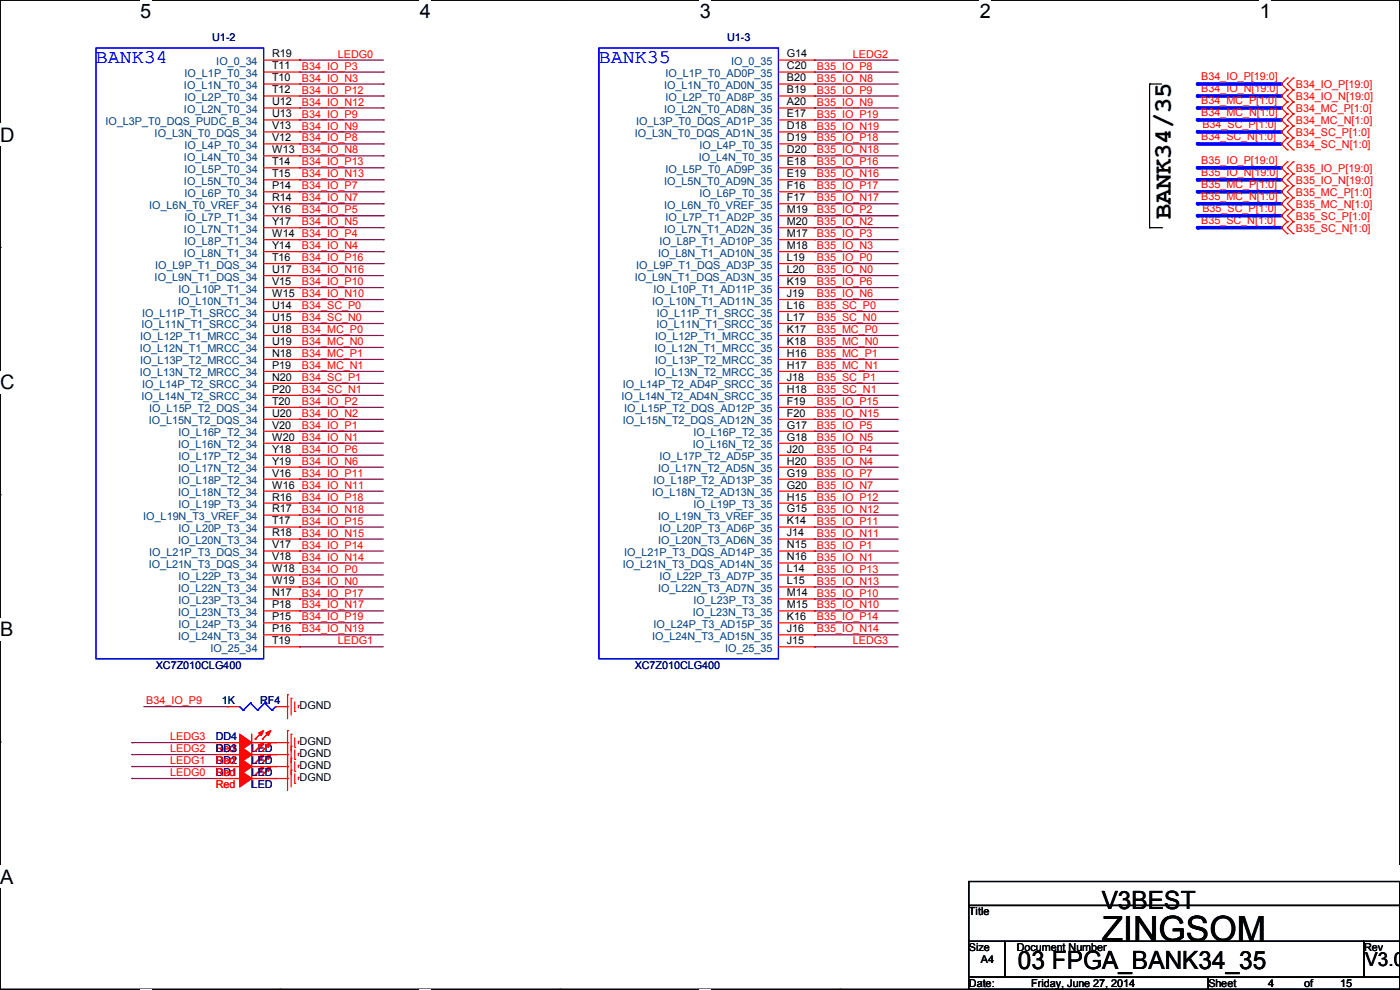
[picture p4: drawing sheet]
<svg xmlns="http://www.w3.org/2000/svg" width="297mm" height="210mm" viewBox="0 0 297 210" stroke-linecap="round" stroke-linejoin="round" font-family="sans-serif">
<defs><g id="words">
<text font-size="7.4" x="233.7" y="199.7">ZINGSOM</text>
<g font-size="5.3">
<text x="248.4" y="46.5" transform="rotate(-90 248.4 46.5)">BANK34/35</text>
<text x="233.7" y="192.8">V3BEST</text>
<text x="215.9" y="205.5">03 FPGA_BANK34_35</text>
</g>
<g font-size="4.2">
<text x="29.7" y="3.9">5</text>
<text x="89.1" y="3.9">4</text>
<text x="148.5" y="3.9">3</text>
<text x="207.9" y="3.9">2</text>
<text x="267.2" y="3.9">1</text>
<text x="0" y="30.1">D</text>
<text x="0" y="82.5">C</text>
<text x="0" y="135">B</text>
<text x="0" y="187.4">A</text>
<text x="297" y="187.4">A</text>
</g>
<g font-size="4.1" fill="#00f">
<text x="20.4" y="13.5">BANK34</text>
<text x="127" y="13.5">BANK35</text>
</g>
<text font-size="4.1" x="289.6" y="204.9">V3.0</text>
<g font-size="2.3" fill="#000080">
<text x="45" y="8.7">U1-2</text>
<text x="154.2" y="8.7">U1-3</text>
<text x="33.1" y="141.8">XC7Z010CLG400</text>
<text x="134.7" y="141.8">XC7Z010CLG400</text>
<text x="47" y="149.4">1K</text>
<text x="55.2" y="149.4">RF4</text>
<text x="45.8" y="157.1">DD4</text>
<text x="45.8" y="159.6">DD3</text>
<text x="53.4" y="159.6">LED</text>
<text x="45.8" y="164.7">DD1</text>
<text x="45.8" y="162.1">DD2</text>
<text x="53.4" y="167.2">LED</text>
<text x="53.4" y="164.7">LED</text>
<text x="53.4" y="162.1">LED</text>
</g>
<g font-size="2.3" fill="#004080">
<text x="39.2" y="16.3">IO_L1P_T0_34</text>
<text x="45.9" y="13.8">IO_0_34</text>
<text x="141.1" y="16.3">IO_L1P_T0_AD0P_35</text>
<text x="155.1" y="13.8">IO_0_35</text>
<text x="39" y="18.9">IO_L1N_T0_34</text>
<text x="39" y="24">IO_L2N_T0_34</text>
<text x="39.2" y="21.4">IO_L2P_T0_34</text>
<text x="140.9" y="18.9">IO_L1N_T0_AD0N_35</text>
<text x="140.9" y="24">IO_L2N_T0_AD8N_35</text>
<text x="141.1" y="21.4">IO_L2P_T0_AD8P_35</text>
<text x="22.4" y="26.5">IO_L3P_T0_DQS_PUDC_B_34</text>
<text x="32.8" y="29">IO_L3N_T0_DQS_34</text>
<text x="134.7" y="29">IO_L3N_T0_DQS_AD1N_35</text>
<text x="134.9" y="26.5">IO_L3P_T0_DQS_AD1P_35</text>
<text x="39" y="34.1">IO_L4N_T0_34</text>
<text x="39.2" y="31.6">IO_L4P_T0_34</text>
<text x="148.3" y="34.1">IO_L4N_T0_35</text>
<text x="148.4" y="31.6">IO_L4P_T0_35</text>
<text x="39" y="39.2">IO_L5N_T0_34</text>
<text x="39.2" y="36.7">IO_L5P_T0_34</text>
<text x="39.2" y="41.7">IO_L6P_T0_34</text>
<text x="140.9" y="39.2">IO_L5N_T0_AD9N_35</text>
<text x="141.1" y="36.7">IO_L5P_T0_AD9P_35</text>
<text x="148.4" y="41.7">IO_L6P_T0_35</text>
<text x="31.7" y="44.3">IO_L6N_T0_VREF_34</text>
<text x="39.2" y="46.8">IO_L7P_T1_34</text>
<text x="140.9" y="44.3">IO_L6N_T0_VREF_35</text>
<text x="141.1" y="46.8">IO_L7P_T1_AD2P_35</text>
<text x="39" y="49.4">IO_L7N_T1_34</text>
<text x="39.2" y="51.9">IO_L8P_T1_34</text>
<text x="139.9" y="51.9">IO_L8P_T1_AD10P_35</text>
<text x="140.9" y="49.4">IO_L7N_T1_AD2N_35</text>
<text x="32.8" y="59.5">IO_L9N_T1_DQS_34</text>
<text x="32.9" y="57">IO_L9P_T1_DQS_34</text>
<text x="39" y="54.4">IO_L8N_T1_34</text>
<text x="134.7" y="59.5">IO_L9N_T1_DQS_AD3N_35</text>
<text x="134.9" y="57">IO_L9P_T1_DQS_AD3P_35</text>
<text x="139.6" y="54.4">IO_L8N_T1_AD10N_35</text>
<text x="37.8" y="64.6">IO_L10N_T1_34</text>
<text x="37.9" y="62.1">IO_L10P_T1_34</text>
<text x="138.4" y="64.6">IO_L10N_T1_AD11N_35</text>
<text x="138.6" y="62.1">IO_L10P_T1_AD11P_35</text>
<text x="30" y="69.7">IO_L11N_T1_SRCC_34</text>
<text x="30.1" y="67.1">IO_L11P_T1_SRCC_34</text>
<text x="139.2" y="69.7">IO_L11N_T1_SRCC_35</text>
<text x="139.4" y="67.1">IO_L11P_T1_SRCC_35</text>
<text x="29.6" y="74.8">IO_L12N_T1_MRCC_34</text>
<text x="29.8" y="72.2">IO_L12P_T1_MRCC_34</text>
<text x="29.8" y="77.3">IO_L13P_T2_MRCC_34</text>
<text x="138.9" y="74.8">IO_L12N_T1_MRCC_35</text>
<text x="139" y="72.2">IO_L12P_T1_MRCC_35</text>
<text x="139" y="77.3">IO_L13P_T2_MRCC_35</text>
<text x="29.6" y="79.8">IO_L13N_T2_MRCC_34</text>
<text x="30.1" y="82.4">IO_L14P_T2_SRCC_34</text>
<text x="132.1" y="82.4">IO_L14P_T2_AD4P_SRCC_35</text>
<text x="138.9" y="79.8">IO_L13N_T2_MRCC_35</text>
<text x="30" y="84.9">IO_L14N_T2_SRCC_34</text>
<text x="31.7" y="87.5">IO_L15P_T2_DQS_34</text>
<text x="131.9" y="84.9">IO_L14N_T2_AD4N_SRCC_35</text>
<text x="132.4" y="87.5">IO_L15P_T2_DQS_AD12P_35</text>
<text x="31.5" y="90">IO_L15N_T2_DQS_34</text>
<text x="37.8" y="95.1">IO_L16N_T2_34</text>
<text x="37.9" y="92.5">IO_L16P_T2_34</text>
<text x="132.1" y="90">IO_L15N_T2_DQS_AD12N_35</text>
<text x="147" y="95.1">IO_L16N_T2_35</text>
<text x="147.1" y="92.5">IO_L16P_T2_35</text>
<text x="37.8" y="100.2">IO_L17N_T2_34</text>
<text x="37.9" y="97.6">IO_L17P_T2_34</text>
<text x="139.6" y="100.2">IO_L17N_T2_AD5N_35</text>
<text x="139.9" y="97.6">IO_L17P_T2_AD5P_35</text>
<text x="37.8" y="105.2">IO_L18N_T2_34</text>
<text x="37.9" y="102.7">IO_L18P_T2_34</text>
<text x="37.9" y="107.8">IO_L19P_T3_34</text>
<text x="138.4" y="105.2">IO_L18N_T2_AD13N_35</text>
<text x="138.6" y="102.7">IO_L18P_T2_AD13P_35</text>
<text x="147.1" y="107.8">IO_L19P_T3_35</text>
<text x="30.4" y="110.3">IO_L19N_T3_VREF_34</text>
<text x="37.9" y="112.9">IO_L20P_T3_34</text>
<text x="139.6" y="110.3">IO_L19N_T3_VREF_35</text>
<text x="139.9" y="112.9">IO_L20P_T3_AD6P_35</text>
<text x="31.7" y="117.9">IO_L21P_T3_DQS_34</text>
<text x="37.8" y="115.4">IO_L20N_T3_34</text>
<text x="132.4" y="117.9">IO_L21P_T3_DQS_AD14P_35</text>
<text x="139.6" y="115.4">IO_L20N_T3_AD6N_35</text>
<text x="31.5" y="120.5">IO_L21N_T3_DQS_34</text>
<text x="37.8" y="125.6">IO_L22N_T3_34</text>
<text x="37.9" y="123">IO_L22P_T3_34</text>
<text x="132.1" y="120.5">IO_L21N_T3_DQS_AD14N_35</text>
<text x="139.6" y="125.6">IO_L22N_T3_AD7N_35</text>
<text x="139.9" y="123">IO_L22P_T3_AD7P_35</text>
<text x="37.8" y="130.6">IO_L23N_T3_34</text>
<text x="37.9" y="128.1">IO_L23P_T3_34</text>
<text x="147" y="130.6">IO_L23N_T3_35</text>
<text x="147.1" y="128.1">IO_L23P_T3_35</text>
<text x="37.8" y="135.7">IO_L24N_T3_34</text>
<text x="37.9" y="133.2">IO_L24P_T3_34</text>
<text x="138.4" y="135.7">IO_L24N_T3_AD15N_35</text>
<text x="138.6" y="133.2">IO_L24P_T3_AD15P_35</text>
<text x="44.6" y="138.3">IO_25_34</text>
<text x="153.8" y="138.3">IO_25_35</text>
</g>
<g font-size="2.3">
<text x="57.7" y="12.2">R19</text>
<text x="57.7" y="14.7">T11</text>
<text x="57.7" y="17.3">T10</text>
<text x="166.9" y="12.2">G14</text>
<text x="166.9" y="14.7">C20</text>
<text x="166.9" y="17.3">B20</text>
<text x="57.7" y="19.8">T12</text>
<text x="57.7" y="22.4">U12</text>
<text x="166.9" y="19.8">B19</text>
<text x="166.9" y="22.4">A20</text>
<text x="57.7" y="24.9">U13</text>
<text x="57.7" y="27.4">V13</text>
<text x="57.7" y="30">V12</text>
<text x="166.9" y="24.9">E17</text>
<text x="166.9" y="27.4">D18</text>
<text x="166.9" y="30">D19</text>
<text x="57.7" y="32.5">W13 B34_IO_N8</text>
<text x="57.7" y="35.1">T14</text>
<text x="166.9" y="32.5">D20</text>
<text x="166.9" y="35.1">E18</text>
<text x="57.7" y="37.6">T15</text>
<text x="57.7" y="40.1">P14</text>
<text x="166.9" y="37.6">E19</text>
<text x="166.9" y="40.1">F16</text>
<text x="57.7" y="42.7">R14</text>
<text x="57.7" y="45.2">Y16</text>
<text x="57.7" y="47.8">Y17</text>
<text x="166.9" y="42.7">F17</text>
<text x="166.9" y="45.2">M19</text>
<text x="166.9" y="47.8">M20</text>
<text x="57.7" y="50.3">W14 B34_IO_P4</text>
<text x="57.7" y="52.8">Y14</text>
<text x="166.9" y="50.3">M17</text>
<text x="166.9" y="52.8">M18</text>
<text x="57.7" y="55.4">T16</text>
<text x="57.7" y="57.9">U17</text>
<text x="166.9" y="55.4">L19</text>
<text x="166.9" y="57.9">L20</text>
<text x="57.7" y="60.5">V15</text>
<text x="57.7" y="63">W15 B34_IO_N10</text>
<text x="57.7" y="65.5">U14</text>
<text x="166.9" y="60.5">K19</text>
<text x="166.9" y="63">J19</text>
<text x="166.9" y="65.5">L16</text>
<text x="57.7" y="68.1">U15</text>
<text x="57.7" y="70.6">U18</text>
<text x="166.9" y="68.1">L17</text>
<text x="166.9" y="70.6">K17</text>
<text x="57.7" y="73.2">U19</text>
<text x="57.7" y="75.7">N18</text>
<text x="166.9" y="73.2">K18</text>
<text x="166.9" y="75.7">H16</text>
<text x="57.7" y="78.2">P19</text>
<text x="57.7" y="80.8">N20</text>
<text x="57.7" y="83.3">P20</text>
<text x="166.9" y="78.2">H17</text>
<text x="166.9" y="80.8">J18</text>
<text x="166.9" y="83.3">H18</text>
<text x="57.7" y="85.9">T20</text>
<text x="57.7" y="88.4">U20</text>
<text x="166.9" y="85.9">F19</text>
<text x="166.9" y="88.4">F20</text>
<text x="57.7" y="90.9">V20</text>
<text x="57.7" y="93.5">W20 B34_IO_N1</text>
<text x="166.9" y="90.9">G17</text>
<text x="166.9" y="93.5">G18</text>
<text x="57.7" y="96">Y18</text>
<text x="57.7" y="98.6">Y19</text>
<text x="57.7" y="101.1">V16</text>
<text x="166.9" y="96">J20</text>
<text x="166.9" y="98.6">H20</text>
<text x="166.9" y="101.1">G19</text>
<text x="57.7" y="103.6">W16 B34_IO_N11</text>
<text x="57.7" y="106.2">R16</text>
<text x="166.9" y="103.6">G20</text>
<text x="166.9" y="106.2">H15</text>
<text x="57.7" y="108.7">R17</text>
<text x="57.7" y="111.3">T17</text>
<text x="57.7" y="113.8">R18</text>
<text x="166.9" y="108.7">G15</text>
<text x="166.9" y="111.3">K14</text>
<text x="166.9" y="113.8">J14</text>
<text x="57.7" y="116.3">V17</text>
<text x="57.7" y="118.9">V18</text>
<text x="166.9" y="116.3">N15</text>
<text x="166.9" y="118.9">N16</text>
<text x="57.7" y="121.4">W18 B34_IO_P0</text>
<text x="57.7" y="124">W19 B34_IO_N0</text>
<text x="166.9" y="121.4">L14</text>
<text x="166.9" y="124">L15</text>
<text x="57.7" y="126.5">N17</text>
<text x="57.7" y="129">P18</text>
<text x="57.7" y="131.6">P15</text>
<text x="166.9" y="126.5">M14</text>
<text x="166.9" y="129">M15</text>
<text x="166.9" y="131.6">K16</text>
<text x="57.7" y="134.1">P16</text>
<text x="57.7" y="136.7">T19</text>
<text x="166.9" y="134.1">J16</text>
<text x="166.9" y="136.7">J15</text>
<text x="63.5" y="150.5">DGND</text>
<text x="63.5" y="160.6">DGND</text>
<text x="63.5" y="158.1">DGND</text>
<text x="63.5" y="163.2">DGND</text>
<text x="63.5" y="165.7">DGND</text>
<text x="205.5" y="194.1">Title</text>
<text x="205.5" y="201.8">Size</text>
<text x="215.7" y="201.8">Document Number</text>
<text x="289.4" y="201.8">Rev</text>
<text x="205.5" y="209.4">Date:</text>
<text x="208.1" y="204.3">A4</text>
<text x="218.7" y="209.4">Friday, June 27, 2014</text>
<text x="256.3" y="209.4">Sheet</text>
<text x="269" y="209.4">4</text>
<text x="276.7" y="209.4">of</text>
<text x="284.3" y="209.4">15</text>
</g>
<g font-size="2.3" fill="#f00">
<text x="64.1" y="14.8">B34_IO_P3</text>
<text x="64.1" y="17.3">B34_IO_N3</text>
<text x="71.7" y="12.2">LEDG0</text>
<text x="173.3" y="17.3">B35_IO_N8</text>
<text x="173.3" y="14.8">B35_IO_P8</text>
<text x="180.9" y="12.2">LEDG2</text>
<text x="254.8" y="17.1">B34_IO_P[19:0]</text>
<text x="64.1" y="22.4">B34_IO_N12</text>
<text x="64.1" y="19.9">B34_IO_P12</text>
<text x="173.3" y="19.9">B35_IO_P9</text>
<text x="173.3" y="22.4">B35_IO_N9</text>
<text x="254.8" y="19.6">B34_IO_N[19:0]</text>
<text x="254.8" y="22.1">B34_MC_P[1:0]</text>
<text x="274.9" y="18.6">B34_IO_P[19:0]</text>
<text x="274.9" y="21.2">B34_IO_N[19:0]</text>
<text x="274.9" y="23.7">B34_MC_P[1:0]</text>
<text x="64.1" y="27.5">B34_IO_N9</text>
<text x="64.1" y="24.9">B34_IO_P9</text>
<text x="173.3" y="24.9">B35_IO_P19</text>
<text x="173.3" y="27.5">B35_IO_N19</text>
<text x="254.8" y="29.8">B34_SC_N[1:0]</text>
<text x="254.8" y="24.7">B34_MC_N[1:0]</text>
<text x="255.1" y="27.2">B34_SC_P[1:0]</text>
<text x="274.9" y="28.8">B34_SC_P[1:0]</text>
<text x="274.9" y="26.2">B34_MC_N[1:0]</text>
<text x="64.1" y="35.1">B34_IO_P13</text>
<text x="64.1" y="30">B34_IO_P8</text>
<text x="173.3" y="30">B35_IO_P18</text>
<text x="173.3" y="32.6">B35_IO_N18</text>
<text x="173.3" y="35.1">B35_IO_P16</text>
<text x="254.8" y="34.8">B35_IO_P[19:0]</text>
<text x="274.9" y="31.3">B34_SC_N[1:0]</text>
<text x="64.1" y="40.2">B34_IO_P7</text>
<text x="64.1" y="37.6">B34_IO_N13</text>
<text x="173.3" y="37.6">B35_IO_N16</text>
<text x="173.3" y="40.2">B35_IO_P17</text>
<text x="254.8" y="37.4">B35_IO_N[19:0]</text>
<text x="254.8" y="39.9">B35_MC_P[1:0]</text>
<text x="274.9" y="38.9">B35_IO_N[19:0]</text>
<text x="274.9" y="36.4">B35_IO_P[19:0]</text>
<text x="274.9" y="41.5">B35_MC_P[1:0]</text>
<text x="64.1" y="42.7">B34_IO_N7</text>
<text x="64.1" y="47.8">B34_IO_N5</text>
<text x="64.1" y="45.3">B34_IO_P5</text>
<text x="173.3" y="42.7">B35_IO_N17</text>
<text x="173.3" y="45.3">B35_IO_P2</text>
<text x="173.3" y="47.8">B35_IO_N2</text>
<text x="254.8" y="47.5">B35_SC_N[1:0]</text>
<text x="254.8" y="42.5">B35_MC_N[1:0]</text>
<text x="255.1" y="45">B35_SC_P[1:0]</text>
<text x="274.9" y="46.6">B35_SC_P[1:0]</text>
<text x="274.9" y="44">B35_MC_N[1:0]</text>
<text x="64.1" y="52.9">B34_IO_N4</text>
<text x="173.3" y="50.3">B35_IO_P3</text>
<text x="173.3" y="52.9">B35_IO_N3</text>
<text x="274.9" y="49.1">B35_SC_N[1:0]</text>
<text x="64.1" y="55.4">B34_IO_P16</text>
<text x="64.1" y="58">B34_IO_N16</text>
<text x="173.3" y="55.4">B35_IO_P0</text>
<text x="173.3" y="58">B35_IO_N0</text>
<text x="64.1" y="60.5">B34_IO_P10</text>
<text x="64.1" y="65.6">B34_SC_P0</text>
<text x="173.3" y="65.6">B35_SC_P0</text>
<text x="173.3" y="60.5">B35_IO_P6</text>
<text x="173.3" y="63">B35_IO_N6</text>
<text x="64.1" y="68.1">B34_SC_N0</text>
<text x="64.1" y="70.7">B34_MC_P0</text>
<text x="173.3" y="70.7">B35_MC_P0</text>
<text x="173.3" y="68.1">B35_SC_N0</text>
<text x="64.1" y="75.7">B34_MC_P1</text>
<text x="64.1" y="73.2">B34_MC_N0</text>
<text x="173.3" y="73.2">B35_MC_N0</text>
<text x="173.3" y="75.7">B35_MC_P1</text>
<text x="64.1" y="78.3">B34_MC_N1</text>
<text x="64.1" y="83.4">B34_SC_N1</text>
<text x="64.1" y="80.8">B34_SC_P1</text>
<text x="173.3" y="78.3">B35_MC_N1</text>
<text x="173.3" y="80.8">B35_SC_P1</text>
<text x="173.3" y="83.4">B35_SC_N1</text>
<text x="64.1" y="88.4">B34_IO_N2</text>
<text x="64.1" y="85.9">B34_IO_P2</text>
<text x="173.3" y="85.9">B35_IO_P15</text>
<text x="173.3" y="88.4">B35_IO_N15</text>
<text x="64.1" y="91">B34_IO_P1</text>
<text x="173.3" y="91">B35_IO_P5</text>
<text x="173.3" y="93.5">B35_IO_N5</text>
<text x="64.1" y="98.6">B34_IO_N6</text>
<text x="64.1" y="96.1">B34_IO_P6</text>
<text x="64.1" y="101.1">B34_IO_P11</text>
<text x="173.3" y="96.1">B35_IO_P4</text>
<text x="173.3" y="98.6">B35_IO_N4</text>
<text x="173.3" y="101.1">B35_IO_P7</text>
<text x="64.1" y="106.2">B34_IO_P18</text>
<text x="173.3" y="103.7">B35_IO_N7</text>
<text x="173.3" y="106.2">B35_IO_P12</text>
<text x="64.1" y="108.8">B34_IO_N18</text>
<text x="64.1" y="113.8">B34_IO_N15</text>
<text x="64.1" y="111.3">B34_IO_P15</text>
<text x="173.3" y="108.8">B35_IO_N12</text>
<text x="173.3" y="111.3">B35_IO_P11</text>
<text x="173.3" y="113.8">B35_IO_N11</text>
<text x="64.1" y="118.9">B34_IO_N14</text>
<text x="64.1" y="116.4">B34_IO_P14</text>
<text x="173.3" y="116.4">B35_IO_P1</text>
<text x="173.3" y="118.9">B35_IO_N1</text>
<text x="173.3" y="124">B35_IO_N13</text>
<text x="173.3" y="121.5">B35_IO_P13</text>
<text x="64.1" y="131.6">B34_IO_P19</text>
<text x="64.1" y="129.1">B34_IO_N17</text>
<text x="64.1" y="126.5">B34_IO_P17</text>
<text x="173.3" y="126.5">B35_IO_P10</text>
<text x="173.3" y="129.1">B35_IO_N10</text>
<text x="173.3" y="131.6">B35_IO_P14</text>
<text x="64.1" y="134.2">B34_IO_N19</text>
<text x="71.7" y="136.7">LEDG1</text>
<text x="173.3" y="134.2">B35_IO_N14</text>
<text x="180.9" y="136.7">LEDG3</text>
<text x="31" y="149.4">B34_IO_P9</text>
<text x="36.1" y="159.6">LEDG2</text>
<text x="36.1" y="157">LEDG3</text>
<text x="45.8" y="159.6">Red</text>
<text x="36.1" y="162.1">LEDG1</text>
<text x="36.1" y="164.6">LEDG0</text>
<text x="45.8" y="167.2">Red</text>
<text x="45.8" y="164.7">Red</text>
<text x="45.8" y="162.1">Red</text>
</g>
</g></defs>
<path d="M0 0h297v209.8h-297z" fill="none" stroke="#000" stroke-width=".25"/>
<g fill="#fff">
<path d="M29.7 0h2.4v4.8h-2.4z"/>
<path d="M29.7 209.8h2.4v.2h-2.4z"/>
</g>
<path d="M59.4 0h.1M59.4 209.8h.1" fill="none" stroke="#000" stroke-width=".25"/>
<g fill="#fff">
<path d="M89.1 0h2.3v4.8h-2.3z"/>
<path d="M89.1 209.8h2.3v.2h-2.3z"/>
</g>
<path d="M118.8 0h.1M118.8 209.8h.1" fill="none" stroke="#000" stroke-width=".25"/>
<g fill="#fff">
<path d="M148.5 0h2.3v4.8h-2.3z"/>
<path d="M148.5 209.8h2.3v.2h-2.3z"/>
</g>
<path d="M178.2 0h.1M178.2 209.8h.1" fill="none" stroke="#000" stroke-width=".25"/>
<g fill="#fff">
<path d="M207.9 0h2.3v4.8h-2.3z"/>
<path d="M207.9 209.8h2.3v.2h-2.3z"/>
</g>
<path d="M237.6 0h.1M237.6 209.8h.1" fill="none" stroke="#000" stroke-width=".25"/>
<g fill="#fff">
<path d="M267.3 0h2.3v4.8h-2.3z"/>
<path d="M267.3 209.8h2.3v.2h-2.3z"/>
<path d="M0 26.2h3.1v4.8h-3.1z"/>
<path d="M0 78.7h3.1v4.7h-3.1z"/>
</g>
<path d="M0 52.5h.1M297 52.5h.1" fill="none" stroke="#000" stroke-width=".25"/>
<path d="M0 131.1h2.9v4.8h-2.9z" fill="#fff"/>
<path d="M0 104.9h.1M297 104.9h.1" fill="none" stroke="#000" stroke-width=".25"/>
<g fill="#fff">
<path d="M0 183.6h2.9v4.7h-2.9z"/>
<path d="M296.9 183.6h.1v4.7h-.1z"/>
</g>
<path d="M243.9 17.8h.1M243.9 17.8v30.5M243.9 17.8h2.5M243.9 48.3h.1M243.9 48.3h2.5M246.4 48.3h.1M0 157.4h.1M297 157.4h.1" fill="none" stroke="#000" stroke-width=".25"/>
<g fill="none" stroke="#800040" stroke-width=".25">
<path d="M63.5 12.7h.1M63.5 12.7h17.8M172.8 12.7h.1M172.8 12.7h17.7M63.5 137.2h.1M63.5 137.2h17.8M172.8 137.2h.1M172.8 137.2h17.7M28 157.5h.1M28 157.5h17.8M28 162.6h.1M28 160.1h.1"/>
<path d="M28 165.1h.1M28 162.6h17.8M28 160.1h17.8M28 165.1h17.8"/>
</g>
<path d="M254 20.4h17.8" fill="none" stroke="#00f" stroke-width=".76"/>
<circle cx="254" cy="20.4" r=".38" fill="#00f"/>
<path d="M254 38.1h17.8" fill="none" stroke="#00f" stroke-width=".76"/>
<circle cx="254" cy="38.1" r=".38" fill="#00f"/>
<path d="M254 48.3h17.8" fill="none" stroke="#00f" stroke-width=".76"/>
<circle cx="254" cy="48.3" r=".38" fill="#00f"/>
<path d="M254 45.8h17.8" fill="none" stroke="#00f" stroke-width=".76"/>
<circle cx="254" cy="45.8" r=".38" fill="#00f"/>
<path d="M254 35.6h17.8" fill="none" stroke="#00f" stroke-width=".76"/>
<circle cx="254" cy="35.6" r=".38" fill="#00f"/>
<path d="M254 40.7h17.8" fill="none" stroke="#00f" stroke-width=".76"/>
<circle cx="254" cy="40.7" r=".38" fill="#00f"/>
<path d="M254 43.2h17.8" fill="none" stroke="#00f" stroke-width=".76"/>
<circle cx="254" cy="43.2" r=".38" fill="#00f"/>
<path d="M254 17.8h17.8" fill="none" stroke="#00f" stroke-width=".76"/>
<circle cx="254" cy="17.8" r=".38" fill="#00f"/>
<path d="M254 30.5h17.8" fill="none" stroke="#00f" stroke-width=".76"/>
<circle cx="254" cy="30.5" r=".38" fill="#00f"/>
<path d="M254 28h17.8" fill="none" stroke="#00f" stroke-width=".76"/>
<circle cx="254" cy="28" r=".38" fill="#00f"/>
<path d="M254 22.9h17.8" fill="none" stroke="#00f" stroke-width=".76"/>
<circle cx="254" cy="22.9" r=".38" fill="#00f"/>
<path d="M254 25.4h17.8" fill="none" stroke="#00f" stroke-width=".76"/>
<circle cx="254" cy="25.4" r=".38" fill="#00f"/>
<g fill="none" stroke="#800040" stroke-width=".25">
<path d="M63.5 15.3h17.8M63.5 17.8h17.8M81.3 15.3h.1M81.3 17.8h.1M172.8 17.8h.1M172.8 15.3h.1M172.8 15.3h17.7M172.8 17.8h17.7M63.5 22.9h17.8M63.5 20.4h17.8M63.5 28h17.8M63.5 25.4h17.8"/>
<path d="M63.5 35.6h17.8M63.5 38.1h17.8M63.5 33.1h17.8M63.5 30.5h17.8M81.3 22.9h.1M81.3 20.4h.1M81.3 28h.1M81.3 25.4h.1M81.3 35.6h.1M81.3 38.1h.1M81.3 33.1h.1M81.3 30.5h.1"/>
<path d="M172.8 30.5h.1M172.8 33.1h.1M172.8 20.4h.1M172.8 22.9h.1M172.8 25.4h.1M172.8 28h.1M172.8 35.6h.1M172.8 38.1h.1M172.8 22.9h17.7M172.8 20.4h17.7M172.8 28h17.7M172.8 25.4h17.7"/>
<path d="M172.8 35.6h17.7M172.8 38.1h17.7M172.8 33.1h17.7M172.8 30.5h17.7M63.5 58.5h.1M63.5 43.2h17.8M63.5 40.7h17.8M63.5 48.3h17.8M63.5 45.8h17.8M63.5 53.4h17.8M63.5 50.8h17.8M63.5 55.9h17.8"/>
<path d="M63.5 58.5h17.8M81.3 43.2h.1M81.3 40.7h.1M81.3 48.3h.1M81.3 45.8h.1M81.3 53.4h.1M81.3 50.8h.1M81.3 55.9h.1M172.8 40.7h.1M172.8 43.2h.1M172.8 45.8h.1M172.8 48.3h.1"/>
<path d="M172.8 50.8h.1M172.8 53.4h.1M172.8 55.9h.1M172.8 58.5h.1M172.8 43.2h17.7M172.8 40.7h17.7M172.8 48.3h17.7M172.8 45.8h17.7M172.8 53.4h17.7M172.8 50.8h17.7M172.8 55.9h17.7M172.8 58.5h17.7"/>
<path d="M63.5 63.5h.1M63.5 61h.1M63.5 66.1h.1M63.5 68.6h.1M63.5 78.8h.1M63.5 76.2h.1M63.5 71.2h.1M63.5 73.7h.1M63.5 63.5h17.8M63.5 61h17.8M63.5 66.1h17.8M63.5 68.6h17.8"/>
<path d="M63.5 78.8h17.8M63.5 76.2h17.8M63.5 71.2h17.8M63.5 73.7h17.8M172.8 71.2h.1M172.8 73.7h.1M172.8 76.2h.1M172.8 78.8h.1M172.8 66.1h.1M172.8 68.6h.1M172.8 61h.1M172.8 63.5h.1"/>
<path d="M172.8 63.5h17.7M172.8 61h17.7M172.8 66.1h17.7M172.8 68.6h17.7M172.8 78.8h17.7M172.8 76.2h17.7M172.8 71.2h17.7M172.8 73.7h17.7M63.5 88.9h.1M63.5 86.4h.1M63.5 91.5h.1M63.5 94h.1"/>
<path d="M63.5 99.1h.1M63.5 96.6h.1M63.5 83.9h.1M63.5 81.3h.1M63.5 88.9h17.8M63.5 86.4h17.8M63.5 91.5h17.8M63.5 94h17.8M63.5 99.1h17.8M63.5 96.6h17.8M63.5 83.9h17.8M63.5 81.3h17.8"/>
<path d="M172.8 81.3h.1M172.8 83.9h.1M172.8 86.4h.1M172.8 88.9h.1M172.8 91.5h.1M172.8 94h.1M172.8 96.6h.1M172.8 99.1h.1M172.8 88.9h17.7M172.8 86.4h17.7M172.8 91.5h17.7M172.8 94h17.7"/>
<path d="M172.8 99.1h17.7M172.8 96.6h17.7M172.8 83.9h17.7M172.8 81.3h17.7M63.5 104.2h.1M63.5 101.6h.1M63.5 109.3h.1M63.5 106.7h.1M63.5 114.3h.1M63.5 111.8h.1M63.5 119.4h.1M63.5 116.9h.1"/>
<path d="M63.5 104.2h17.8M63.5 101.6h17.8M63.5 109.3h17.8M63.5 106.7h17.8M63.5 114.3h17.8M63.5 111.8h17.8M63.5 119.4h17.8M63.5 116.9h17.8M172.8 101.6h.1M172.8 104.2h.1M172.8 106.7h.1M172.8 109.3h.1"/>
<path d="M172.8 116.9h.1M172.8 119.4h.1M172.8 111.8h.1M172.8 114.3h.1M172.8 104.2h17.7M172.8 101.6h17.7M172.8 109.3h17.7M172.8 106.7h17.7M172.8 114.3h17.7M172.8 111.8h17.7M172.8 119.4h17.7M172.8 116.9h17.7"/>
<path d="M63.5 124.5h.1M63.5 122h.1M63.5 132.1h.1M63.5 129.6h.1M63.5 127h.1M63.5 134.7h.1M63.5 124.5h17.8M63.5 122h17.8M63.5 132.1h17.8M63.5 129.6h17.8M63.5 127h17.8M63.5 134.7h17.8"/>
<path d="M172.8 127h.1M172.8 129.6h.1M172.8 132.1h.1M172.8 134.7h.1M172.8 124.5h.1M172.8 122h.1M172.8 124.5h17.7M172.8 122h17.7M172.8 132.1h17.7M172.8 129.6h17.7M172.8 127h17.7M172.8 134.7h17.7"/>
<path d="M30.5 149.9h17.8M48.3 149.9h.1"/>
</g>
<g fill="none" stroke="#f00" stroke-width=".25">
<path d="M55.9 12.7h7.6M55.9 15.3h7.6M55.9 17.8h7.6M63.5 12.7h.1M63.5 15.3h.1M63.5 17.8h.1M165.1 12.7h7.7M165.1 15.3h7.7M165.1 17.8h7.7M172.8 12.7h.1M172.8 15.3h.1M172.8 17.8h.1"/>
<path d="M273.1 16.6h.1M273.1 19.1h.1M273.1 16.6l-1.3 1.2 1.3 1.3M273.1 19.1l-1.3 1.3 1.3 1.2M274.4 19.1h.1M274.4 16.6h.1M274.4 16.6l-1.3 1.2 1.3 1.3M274.4 19.1l-1.3 1.3 1.3 1.2M55.9 20.4h7.6M55.9 22.9h7.6M55.9 25.4h7.6M55.9 28h7.6"/>
<path d="M55.9 30.5h7.6M55.9 33.1h7.6M55.9 35.6h7.6M55.9 38.1h7.6M63.5 20.4h.1M63.5 22.9h.1M63.5 25.4h.1M63.5 28h.1M63.5 30.5h.1M63.5 33.1h.1M63.5 35.6h.1M63.5 38.1h.1"/>
<path d="M165.1 20.4h7.7M165.1 22.9h7.7M165.1 25.4h7.7M165.1 28h7.7M165.1 30.5h7.7M165.1 33.1h7.7M165.1 35.6h7.7M165.1 38.1h7.7M172.8 20.4h.1M172.8 22.9h.1M172.8 25.4h.1M172.8 28h.1"/>
<path d="M172.8 30.5h.1M172.8 33.1h.1M172.8 35.6h.1M172.8 38.1h.1M273.1 21.6h.1M273.1 36.9h.1M273.1 39.4h.1M273.1 34.3h.1M273.1 29.3h.1M273.1 31.8h.1M273.1 26.7h.1M273.1 24.2h.1"/>
<path d="M273.1 36.9l-1.3 1.2 1.3 1.3M273.1 34.3l-1.3 1.3 1.3 1.3M273.1 39.4l-1.3 1.3 1.3 1.3M273.1 29.3l-1.3 1.2 1.3 1.3M273.1 26.7l-1.3 1.3 1.3 1.3M273.1 24.2l-1.3 1.2 1.3 1.3M273.1 21.6l-1.3 1.3 1.3 1.3M274.4 21.6h.1M274.4 39.4h.1M274.4 36.9h.1M274.4 34.3h.1M274.4 31.8h.1"/>
<path d="M274.4 29.3h.1M274.4 26.7h.1M274.4 24.2h.1M274.4 36.9l-1.3 1.2 1.3 1.3M274.4 34.3l-1.3 1.3 1.3 1.3M274.4 39.4l-1.3 1.3 1.3 1.3M274.4 29.3l-1.3 1.2 1.3 1.3M274.4 26.7l-1.3 1.3 1.3 1.3M274.4 24.2l-1.3 1.2 1.3 1.3M274.4 21.6l-1.3 1.3 1.3 1.3M55.9 40.7h7.6M55.9 43.2h7.6"/>
<path d="M55.9 45.8h7.6M55.9 48.3h7.6M55.9 50.8h7.6M55.9 53.4h7.6M55.9 55.9h7.6M55.9 58.5h7.6M63.5 40.7h.1M63.5 43.2h.1M63.5 45.8h.1M63.5 48.3h.1M63.5 50.8h.1M63.5 53.4h.1"/>
<path d="M63.5 55.9h.1M63.5 58.5h.1M165.1 40.7h7.7M165.1 43.2h7.7M165.1 45.8h7.7M165.1 48.3h7.7M165.1 50.8h7.7M165.1 53.4h7.7M165.1 55.9h7.7M165.1 58.5h7.7M172.8 40.7h.1M172.8 43.2h.1"/>
<path d="M172.8 45.8h.1M172.8 48.3h.1M172.8 50.8h.1M172.8 53.4h.1M172.8 55.9h.1M172.8 58.5h.1M273.1 47h.1M273.1 49.6h.1M273.1 44.5h.1M273.1 42h.1M273.1 47l-1.3 1.3 1.3 1.3M273.1 44.5l-1.3 1.3 1.3 1.2"/>
<path d="M273.1 42l-1.3 1.2 1.3 1.3M274.4 49.6h.1M274.4 47h.1M274.4 44.5h.1M274.4 42h.1M274.4 47l-1.3 1.3 1.3 1.3M274.4 44.5l-1.3 1.3 1.3 1.2M274.4 42l-1.3 1.2 1.3 1.3M55.9 61h7.6M55.9 63.5h7.6M55.9 66.1h7.6M55.9 68.6h7.6"/>
<path d="M55.9 71.2h7.6M55.9 73.7h7.6M55.9 76.2h7.6M55.9 78.8h7.6M63.5 61h.1M63.5 63.5h.1M63.5 66.1h.1M63.5 68.6h.1M63.5 71.2h.1M63.5 73.7h.1M63.5 76.2h.1M63.5 78.8h.1"/>
<path d="M165.1 61h7.7M165.1 63.5h7.7M165.1 66.1h7.7M165.1 68.6h7.7M165.1 71.2h7.7M165.1 73.7h7.7M165.1 76.2h7.7M165.1 78.8h7.7M172.8 61h.1M172.8 63.5h.1M172.8 66.1h.1M172.8 68.6h.1"/>
<path d="M172.8 71.2h.1M172.8 73.7h.1M172.8 76.2h.1M172.8 78.8h.1M55.9 81.3h7.6M55.9 83.9h7.6M55.9 86.4h7.6M55.9 88.9h7.6M55.9 91.5h7.6M55.9 94h7.6M55.9 96.6h7.6M55.9 99.1h7.6"/>
<path d="M63.5 81.3h.1M63.5 83.9h.1M63.5 86.4h.1M63.5 88.9h.1M63.5 91.5h.1M63.5 94h.1M63.5 96.6h.1M63.5 99.1h.1M165.1 81.3h7.7M165.1 83.9h7.7M165.1 86.4h7.7M165.1 88.9h7.7"/>
<path d="M165.1 91.5h7.7M165.1 94h7.7M165.1 96.6h7.7M165.1 99.1h7.7M172.8 81.3h.1M172.8 83.9h.1M172.8 86.4h.1M172.8 88.9h.1M172.8 91.5h.1M172.8 94h.1M172.8 96.6h.1M172.8 99.1h.1"/>
<path d="M55.9 101.6h7.6M55.9 104.2h7.6M55.9 106.7h7.6M55.9 109.3h7.6M55.9 111.8h7.6M55.9 114.3h7.6M55.9 116.9h7.6M55.9 119.4h7.6M63.5 101.6h.1M63.5 104.2h.1M63.5 106.7h.1M63.5 109.3h.1"/>
<path d="M63.5 111.8h.1M63.5 114.3h.1M63.5 116.9h.1M63.5 119.4h.1M165.1 101.6h7.7M165.1 104.2h7.7M165.1 106.7h7.7M165.1 109.3h7.7M165.1 111.8h7.7M165.1 114.3h7.7M165.1 116.9h7.7M165.1 119.4h7.7"/>
<path d="M172.8 101.6h.1M172.8 104.2h.1M172.8 106.7h.1M172.8 109.3h.1M172.8 111.8h.1M172.8 114.3h.1M172.8 116.9h.1M172.8 119.4h.1M55.9 122h7.6M55.9 124.5h7.6M55.9 127h7.6M55.9 129.6h7.6"/>
<path d="M55.9 132.1h7.6M55.9 134.7h7.6M55.9 137.2h7.6M63.5 122h.1M63.5 124.5h.1M63.5 127h.1M63.5 129.6h.1M63.5 132.1h.1M63.5 134.7h.1M63.5 137.2h.1M165.1 122h7.7M165.1 124.5h7.7"/>
<path d="M165.1 127h7.7M165.1 129.6h7.7M165.1 132.1h7.7M165.1 134.7h7.7M165.1 137.2h7.7M172.8 122h.1M172.8 124.5h.1M172.8 127h.1M172.8 129.6h.1M172.8 132.1h.1M172.8 134.7h.1M172.8 137.2h.1"/>
<path d="M45.8 157.5h.1M45.8 157.5h5M48.3 149.9h.1M48.3 149.9h2.5M50.8 157.5h.1M53.4 159.3h.1M53.4 155.7v11.2M53.4 157.5h7.6M54.1 156.8h.1M54.1 159.3h.1M55.7 156.8h.1M55.7 159.3h.1"/>
<path d="M55.7 155.2l-1.6 1.6M55.7 157.8l-1.6 1.5M57.2 155.2l-1.5 1.6M57.2 157.8l-1.5 1.5M58.5 157.5h.1M58.5 149.9h2.5M61 147.4h.1M61 157.5h.1M61 155h.1M61 149.9h.1M61 147.4v5M61 155v12.7"/>
<path d="M61.8 148.1h.1M61.8 158.3h.1M61.8 155.7h.1M61.8 148.1v3.6M61.8 155.7v11.2M62.5 150.9h.1M62.5 158.5h.1M62.5 148.9v2M62.5 156.5v2M62.5 159v2.1M63.3 149.6h.1M63.3 159.8h.1"/>
<path d="M63.3 157.3h.1M63.3 149.6v.6M63.3 157.3v.5M63.3 159.8v.5M45.8 165.1h.1M45.8 162.6h.1M45.8 160.1h.1M45.8 165.1h5M45.8 162.6h5M45.8 160.1h5M50.8 165.1h.1M50.8 162.6h.1"/>
<path d="M50.8 160.1h.1M53.4 166.9h.1M53.4 164.4h.1M53.4 161.8h.1M53.4 165.1h7.6M53.4 162.6h7.6M53.4 160.1h7.6M54.1 164.4h.1M54.1 161.8h.1M55.7 164.4h.1M55.7 161.8h.1M55.7 162.9l-1.6 1.5"/>
<path d="M55.7 160.3l-1.6 1.5M57.2 162.9l-1.5 1.5M57.2 160.3l-1.5 1.5M58.5 165.1h.1M58.5 162.6h.1M58.5 160.1h.1M61 160.1h.1M61 162.6h.1M61 165.1h.1M61.8 160.8h.1M61.8 163.4h.1M62.5 163.6h.1"/>
<path d="M62.5 161.1h.1M62.5 166.2h.1M62.5 161.6v2M62.5 164.1v2.1M63.3 162.3h.1M63.3 164.9h.1M63.3 162.3v.6M63.3 164.9v.5"/>
</g>
<path d="M205.5 187h91.5v5.1h-91.5zM205.5 192.1h91.5v7.6h-91.5zM205.5 199.7h7.6v7.6h-7.6zM213.1 199.7h76.2v7.6h-76.2zM289.3 199.7h7.7v7.6h-7.7zM205.5 207.3h50.8v2.5h-50.8zM256.3 207.3h40.7v2.5h-40.7z" fill="none" stroke="#000" stroke-width=".25"/>
<g fill="#f00" stroke="#f00" stroke-width=".25">
<path d="M50.8 155.7l2.6 1.8-2.6 1.8z" fill-rule="evenodd"/>
<path d="M56.4 155.5l1-.5-.5 1z" fill-rule="evenodd"/>
<path d="M54.9 155.5l1-.5-.5 1z" fill-rule="evenodd"/>
<path d="M50.8 155.7l2.6 1.8-2.6 1.8z" fill-rule="evenodd"/>
<path d="M56.4 155.5l1-.5-.5 1z" fill-rule="evenodd"/>
<path d="M54.9 155.5l1-.5-.5 1z" fill-rule="evenodd"/>
<path d="M50.8 163.4l2.6 1.7-2.6 1.8z" fill-rule="evenodd"/>
<path d="M56.4 163.1l1-.5-.5 1z" fill-rule="evenodd"/>
<path d="M54.9 163.1l1-.5-.5 1z" fill-rule="evenodd"/>
<path d="M50.8 163.4l2.6 1.7-2.6 1.8z" fill-rule="evenodd"/>
<path d="M56.4 163.1l1-.5-.5 1z" fill-rule="evenodd"/>
<path d="M54.9 163.1l1-.5-.5 1z" fill-rule="evenodd"/>
<path d="M50.8 160.8l2.6 1.8-2.6 1.8z" fill-rule="evenodd"/>
<path d="M56.4 160.6l1-.5-.5 1z" fill-rule="evenodd"/>
<path d="M54.9 160.6l1-.5-.5 1z" fill-rule="evenodd"/>
<path d="M50.8 160.8l2.6 1.8-2.6 1.8z" fill-rule="evenodd"/>
<path d="M56.4 160.6l1-.5-.5 1z" fill-rule="evenodd"/>
<path d="M54.9 160.6l1-.5-.5 1z" fill-rule="evenodd"/>
<path d="M50.8 158.3l2.6 1.8-2.6 1.7z" fill-rule="evenodd"/>
<path d="M56.4 158l1-.5-.5 1z" fill-rule="evenodd"/>
<path d="M54.9 158l1-.5-.5 1z" fill-rule="evenodd"/>
<path d="M50.8 158.3l2.6 1.8-2.6 1.7z" fill-rule="evenodd"/>
<path d="M56.4 158l1-.5-.5 1z" fill-rule="evenodd"/>
<path d="M54.9 158l1-.5-.5 1z" fill-rule="evenodd"/>
</g>
<g fill="none" stroke="#00f" stroke-width=".25">
<path d="M20.4 10.2h35.5v129.5h-35.5zM127 10.2h38.1v129.5h-38.1zM50.8 149.9l.8 .8M51.6 150.7h.1M53.1 149.1h.1M53.1 149.1l-1.5 1.6M53.1 149.1l1.6 1.6M54.7 150.7h.1M56.2 149.1h.1M56.2 149.1l-1.5 1.6M56.2 149.1l1.5 1.6M57.7 150.7h.1"/>
<path d="M58.5 149.9h.1M58.5 149.9l-.8 .8"/>
</g>
<use href="#words"/>
</svg>
